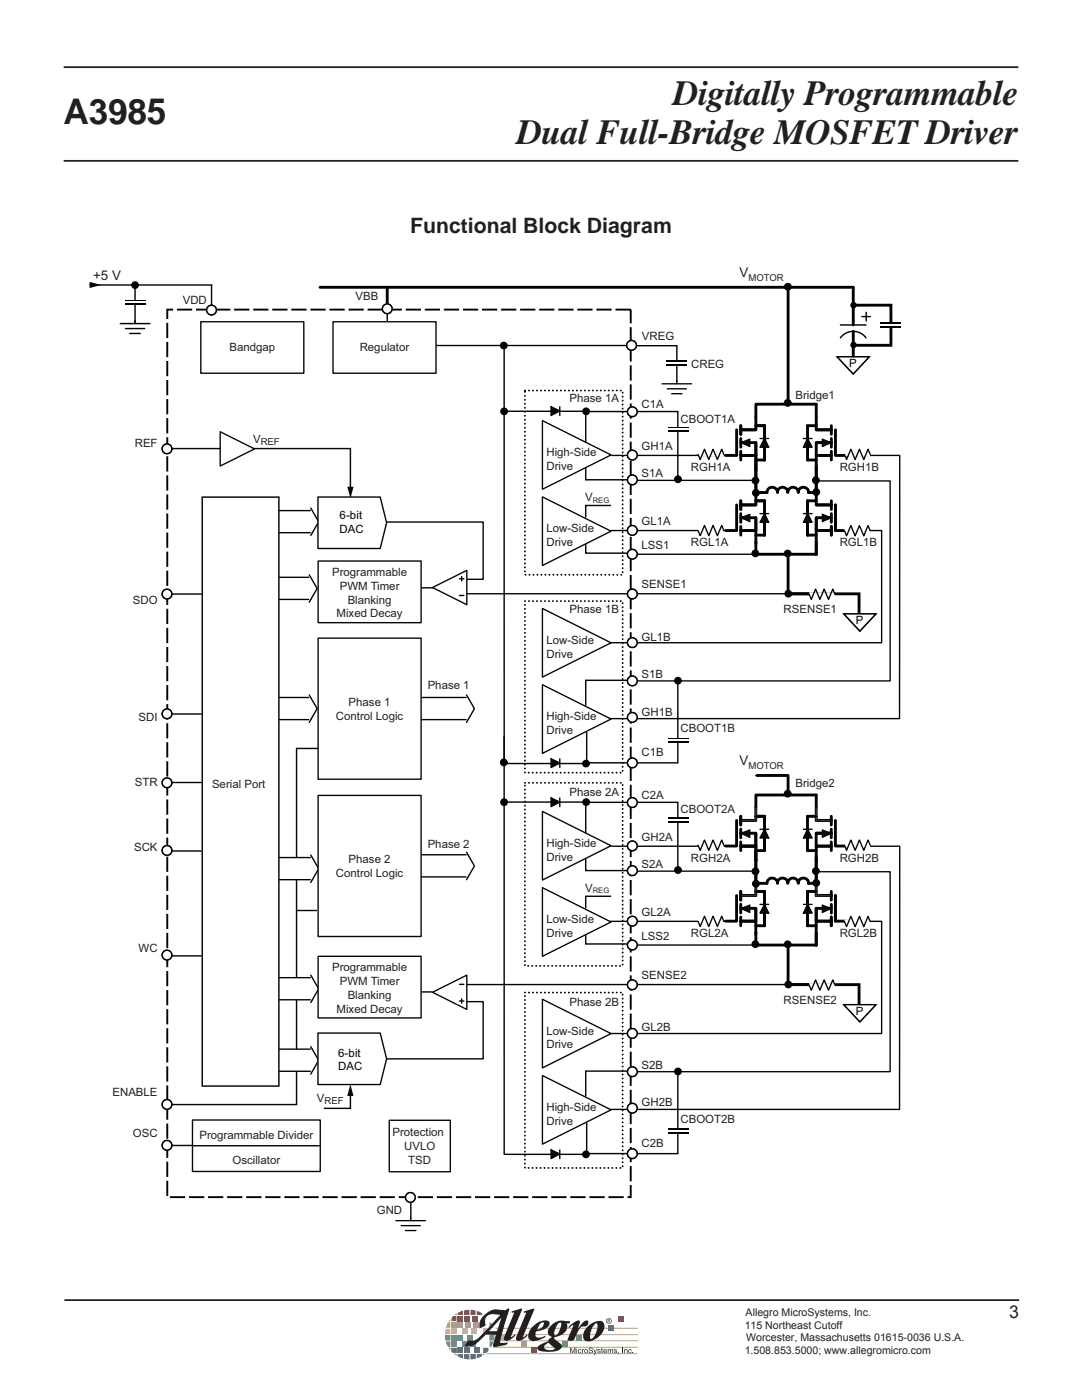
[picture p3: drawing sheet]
<svg xmlns="http://www.w3.org/2000/svg" width="216mm" height="279mm" viewBox="0 0 216 279" stroke-linecap="round" stroke-linejoin="round" font-family="sans-serif">
<defs><g id="words">
<g font-size="7.1" fill="#231f20">
<text x="134.3" y="21">Digitally Programmable</text>
<text x="12.7" y="24.8">A3985</text>
<text x="103.1" y="28.8">Dual Full-Bridge MOSFET Driver</text>
</g>
<text font-size="4.2" fill="#231f20" x="81.8" y="46.6">Functional Block Diagram</text>
<text font-size="3.5" fill="#231f20" x="201.4" y="263.1">3</text>
<g font-size="2.7" fill="#231f20">
<text x="18.6" y="55.8">+5 V</text>
<text x="147.6" y="55.3">V</text>
<text x="147.6" y="152.7">V</text>
</g>
<g font-size="2.3" fill="#231f20">
<text x="71" y="60">VBB</text>
<text x="36.5" y="60.7">VDD</text>
<text x="45.8" y="70.1">Bandgap</text>
<text x="71.8" y="70.1">Regulator</text>
<text x="128.1" y="67.8">VREG</text>
<text x="137.9" y="73.4">CREG</text>
<text x="113.6" y="80.3">Phase 1A</text>
<text x="128" y="81.5">C1A</text>
<text x="158.7" y="79.7">Bridge1</text>
<text x="26.9" y="89.1">REF</text>
<text x="50.5" y="88.4">V</text>
<text x="128" y="89.8">GH1A</text>
<text x="135.8" y="84.3">CBOOT1A</text>
<text x="109" y="91">High-Side</text>
<text x="109" y="93.7">Drive</text>
<text x="128" y="95.3">S1A</text>
<text x="137.9" y="94">RGH1A</text>
<text x="167.6" y="94">RGH1B</text>
<text x="116.8" y="99.9">V</text>
<text x="109" y="106.2">Low-Side</text>
<text x="128" y="104.9">GL1A</text>
<text x="109" y="109">Drive</text>
<text x="128" y="109.6">LSS1</text>
<text x="137.9" y="109.1">RGL1A</text>
<text x="167.6" y="109.1">RGL1B</text>
<text x="66.3" y="115">Programmable</text>
<text x="67.8" y="117.7">PWM Timer</text>
<text x="128" y="117.4">SENSE1</text>
<text x="26.5" y="120.6">SDO</text>
<text x="67.2" y="123.2">Mixed Decay</text>
<text x="69.4" y="120.5">Blanking</text>
<text x="113.6" y="122.3">Phase 1B</text>
<text x="156.4" y="122.3">RSENSE1</text>
<text x="109" y="128.5">Low-Side</text>
<text x="109" y="131.2">Drive</text>
<text x="128" y="127.9">GL1B</text>
<text x="85.3" y="137.5">Phase 1</text>
<text x="128" y="135.3">S1B</text>
<text x="27.6" y="143.8">SDI</text>
<text x="67" y="143.6">Control Logic</text>
<text x="69.6" y="140.9">Phase 1</text>
<text x="109" y="143.7">High-Side</text>
<text x="128" y="142.8">GH1B</text>
<text x="109" y="146.5">Drive</text>
<text x="135.8" y="146.1">CBOOT1B</text>
<text x="128" y="150.9">C1B</text>
<text x="26.9" y="156.9">STR</text>
<text x="42.3" y="157.4">Serial Port</text>
<text x="113.6" y="158.9">Phase 2A</text>
<text x="128" y="159.5">C2A</text>
<text x="158.7" y="157.1">Bridge2</text>
<text x="128" y="167.8">GH2A</text>
<text x="135.8" y="162.3">CBOOT2A</text>
<text x="26.8" y="169.8">SCK</text>
<text x="69.6" y="172.3">Phase 2</text>
<text x="85.3" y="169.2">Phase 2</text>
<text x="109" y="169">High-Side</text>
<text x="109" y="171.7">Drive</text>
<text x="128" y="173.3">S2A</text>
<text x="137.9" y="172">RGH2A</text>
<text x="167.6" y="172">RGH2B</text>
<text x="67" y="175">Control Logic</text>
<text x="116.8" y="177.9">V</text>
<text x="109" y="184.2">Low-Side</text>
<text x="128" y="182.9">GL2A</text>
<text x="27.6" y="190">WC</text>
<text x="109" y="187">Drive</text>
<text x="128" y="187.6">LSS2</text>
<text x="137.9" y="187">RGL2A</text>
<text x="167.6" y="187">RGL2B</text>
<text x="66.3" y="193.9">Programmable</text>
<text x="67.8" y="196.6">PWM Timer</text>
<text x="128" y="195.4">SENSE2</text>
<text x="67.2" y="202.1">Mixed Decay</text>
<text x="69.4" y="199.3">Blanking</text>
<text x="113.6" y="200.7">Phase 2B</text>
<text x="156.4" y="200.3">RSENSE2</text>
<text x="109" y="206.5">Low-Side</text>
<text x="109" y="209.2">Drive</text>
<text x="128" y="205.8">GL2B</text>
<text x="128" y="213.3">S2B</text>
<text x="22.4" y="218.8">ENABLE</text>
<text x="63.2" y="220">V</text>
<text x="109" y="221.7">High-Side</text>
<text x="128" y="220.8">GH2B</text>
<text x="26.5" y="226.9">OSC</text>
<text x="39.8" y="227.4">Programmable Divider</text>
<text x="78.3" y="226.8">Protection</text>
<text x="109" y="224.4">Drive</text>
<text x="135.8" y="224.1">CBOOT2B</text>
<text x="46.4" y="232.2">Oscillator</text>
<text x="80.7" y="229.5">UVLO</text>
<text x="81.5" y="232.3">TSD</text>
<text x="128" y="228.9">C2B</text>
<text x="75.2" y="242.3">GND</text>
</g>
<g font-size="2.3" fill="#010202">
<text x="169.5" y="73.3">P</text>
<text x="67.8" y="103.6">6-bit</text>
<text x="67.8" y="106.4">DAC</text>
<text x="170.8" y="124.6">P</text>
<text x="170.8" y="202.6">P</text>
<text x="67.5" y="210.9">6-bit</text>
<text x="67.5" y="213.6">DAC</text>
</g>
<g font-size="2.1" fill="#231f20">
<text x="148.8" y="262.6">Allegro MicroSystems, Inc.</text>
<text x="148.6" y="265.2">115 Northeast Cutoff</text>
<text x="148.9" y="267.7">Worcester, Massachusetts 01615-0036 U.S.A.</text>
<text x="148.6" y="270.3">1.508.853.5000; www.allegromicro.com</text>
</g>
<g font-size="1.9" fill="#231f20">
<text x="149.4" y="56">MOTOR</text>
<text x="52" y="88.8">REF</text>
<text x="149.4" y="153.5">MOTOR</text>
<text x="64.8" y="220.4">REF</text>
</g>
<g font-size="1.5" fill="#231f20">
<text x="118.3" y="100.3">REG</text>
<text x="118.3" y="178.3">REG</text>
</g>
</g></defs>
<path d="M12.7 13.4h190.5M12.7 32.1h190.5M12.9 259.5h190.5" fill="none" stroke="#231f20" stroke-width=".35"/>
<path d="M97.1 270.1h30M98.4 268.9h28.9M98.9 267.6h28.4" fill="none" stroke="#f99d33" stroke-width=".2"/>
<path d="M96.4 270.3h.3l-.3 .2z" fill="#593b97"/>
<path d="M89.9 263.2v.5h-.4z" fill="#f15a30"/>
<path d="M89.4 263.9h.5v1.1h-1z" fill="#f99d33"/>
<path d="M88.9 265.2h1v1h-1.1z" fill="#fff200"/>
<path d="M88.8 266.4h1.1v1.1h-1z" fill="#36b557"/>
<path d="M88.9 267.7h1v1.1a.75 .75 0 0 1-.9-.8z" fill="#00a6be"/>
<path d="M89.5 269h.4v.4z" fill="#0077c0"/>
<path d="M90.7 262.4l.4-.3v.3z" fill="#ed1556"/>
<path d="M90.1 263l.3-.4h.7v1.1h-1z" fill="#f15a30"/>
<path d="M90.1 263.9h1v1.1h-1z" fill="#f99d33"/>
<path d="M90.1 265.2h1v1h-1z" fill="#fff200"/>
<path d="M90.1 266.4h1v1.1h-1z" fill="#36b557"/>
<path d="M90.1 267.7h1v1.1h-1z" fill="#00a6be"/>
<path d="M90.1 269h1v1h-.7l-.3-.3z" fill="#0077c0"/>
<path d="M90.6 270.3h.5v.3z" fill="#593b97"/>
<path d="M91.3 262l1.1-.4v.8h-1.1z" fill="#ed1556"/>
<path d="M91.3 262.6h1.1v1.1h-1.1z" fill="#f15a30"/>
<path d="M91.3 263.9h1.1v1.1h-1.1z" fill="#f99d33"/>
<path d="M92.2 265.2h1.1v1h-1.1z" fill="#fff200"/>
<path d="M91.3 266.4h1.1v1.1h-1.1z" fill="#36b557"/>
<path d="M92.2 267.7h1.1v1.1h-1.1z" fill="#00a6be"/>
<path d="M91.3 269h1.1v1h-1.1z" fill="#0077c0"/>
<path d="M91.3 270.3h1.1v.8l-1.1-.4z" fill="#593b97"/>
<path d="M92.6 261.5l1.1-.1v1h-1.1z" fill="#ed1556"/>
<path d="M92.6 262.6h1.1v1.1h-1.1z" fill="#f15a30"/>
<path d="M92.9 263.9h1.1v1.1h-1.1z" fill="#f99d33"/>
<path d="M94.1 265.2h1.1v1h-1.1z" fill="#fff200"/>
<path d="M93.3 266.4h1.1v1.1h-1.1z" fill="#36b557"/>
<path d="M93.9 267.7h1.1v1.1h-1.1z" fill="#00a6be"/>
<path d="M92.6 269h1.1v1h-1.1z" fill="#0077c0"/>
<path d="M92.6 270.3h1.1v1l-1.1-.1z" fill="#593b97"/>
<path d="M93.9 261.4l1 .1v.9h-1z" fill="#ed1556"/>
<path d="M94.3 262.6h1v1.1h-1z" fill="#f15a30"/>
<path d="M96.5 265.2h1.1v1h-1.1z" fill="#fff200"/>
<path d="M94.7 269h1v1h-1z" fill="#0077c0"/>
<g fill="#593b97">
<path d="M93.9 270.3h1v.8l-1 .2z"/>
<path d="M95.1 270.3h1.1v.3l-1.1 .5z"/>
</g>
<path d="M94.5 263.9h1.1v1.1h-1.1z" fill="#f99d33"/>
<path d="M96.4 269h1.1a1.02 1.02 0 0 1-.5 1h-.6z" fill="#0077c0"/>
<path d="M97.7 263.9h.3l.5 1.1h-.8z" fill="#f99d33"/>
<path d="M97.7 266.4h1l-.2 1.1h-.8z" fill="#36b557"/>
<path d="M97.7 267.7h.8l-.1 .3a.76 .76 0 0 1-.7 .8z" fill="#00a6be"/>
<path d="M95.1 261.6l1.1 .5v.3h-1.1z" fill="#ed1556"/>
<path d="M99.8 266.4h1.1v1.1h-1.1z" fill="#fff200"/>
<path d="M106.1 269h1.1v1h-1.1z" fill="#ed1556"/>
<path d="M112.3 267.7h1v1.1h-1z" fill="#36b557"/>
<path d="M115 266.4h1.1v1.1h-1.1z" fill="#00a6be"/>
<path d="M123.3 262.7h1.1v1h-1.1z" fill="#f15a30"/>
<path d="M104 267.7h1.1v1.1h-1.1z" fill="#f99d33"/>
<g fill="#231f20">
<path d="M113.8 269h.2l.3 .9 .3-.9h.2v1.1h-.1v-1l-.3 1h-.2l-.3-1v1h-.1z"/>
<path d="M115.5 269.3h.4l.1 .2-.2-.1a.27 .27 0 0 0-.4 .2 .27 .27 0 0 0 .4 .3l.2-.1-.1 .1a.34 .34 0 0 1-.6 0z"/>
<path d="M116.1 269.3l.2 .1 .2-.2-.2 .4v.5h-.2z"/>
<path d="M117.6 269h.5l.2 .3-.4-.2-.3 .2 .7 .3a.42 .42 0 0 1-.4 .5 .42 .42 0 0 1-.5-.4l.5 .3 .3-.2-.6-.3-.1-.2z"/>
<path d="M118.4 269.3h.2l.2 .6 .2-.6h.1l-.4 1.1h-.2l.2-.3z"/>
<path d="M119.3 269.3l.2-.1 .3 .2-.4 .1 .4 .2-.1 .3-.5-.1v-.1l.3 .2 .2-.2-.4-.2z"/>
<path d="M120 269l.3 .3-.1 .1 .1 .7-.2-.1-.1-.6h-.1z"/>
<path d="M121.3 269.3l.1 .1 .8-.1 .1 .8h-.1v-.6l-.1-.1-.2 .2v.5h-.2l-.1-.7-.2 .2v.5h-.1z"/>
<path d="M122.6 269.3l.2-.1 .3 .2-.5 .1 .5 .2-.1 .3-.5-.1v-.1l.3 .2 .2-.2-.4-.2z"/>
<path d="M123.3 269.9h.2l-.2 .4z"/>
<path d="M124.2 269h.1v1.1h-.1z"/>
<path d="M124.6 269.3h.6v.8h-.1l-.1-.7h-.1l-.2 .2v.5h-.1z"/>
<path d="M125.5 269.3h.4l.1 .2-.1-.1a.27 .27 0 0 0-.4 .2 .27 .27 0 0 0 .3 .3l.2-.1v.1a.34 .34 0 0 1-.6 0z"/>
<path d="M126.2 269.9h.2v.2h-.2z"/>
<path d="M115 269.3v.8h.2v-.8zM115 269v.1h.2v-.1z"/>
<path d="M116.6 269.7a.4 .4 0 0 0 .8 0 .4 .4 0 0 0-.8 0zM116.7 269.7a.3 .3 0 0 1 .6 0 .3 .3 0 0 1-.6 0z"/>
<path d="M120.6 269.3a.42 .42 0 0 0-.2 .6 .42 .42 0 0 0 .6 .1l.1-.2-.3 .2-.3-.3h.6v-.2l-.1-.2zM120.6 269.4h.3l.1 .2h-.5z"/>
</g>
<path d="M98.9 265.1h28.4M99.1 266.3l28.2 .1" fill="none" stroke="#f99d33" stroke-width=".2"/>
<g fill="#231f20">
<path d="M102.1 261.7l1.8-.5 .3 .1-2.3 5.5 .8-.5 .2 .2a1.94 1.94 0 0 1-2.2 1l-.1-.6 1.9-4.8v-.1h-.4z"/>
<path d="M104.5 261.7l1.9-.5 .2 .1-2.3 5.6 .8-.6 .2 .2-1 .8a.92 .92 0 0 1-1.3 .1v-.6l1.9-4.6v-.3l-.4 .1z"/>
<path d="M106.4 264.6a2.45 2.45 0 0 1 3.2-.8 1.36 1.36 0 0 1-1.3 1.6l-1.3 .3 .1-.3a1.31 1.31 0 0 0 1.4-1.5 1.17 1.17 0 0 0-1.2 1.1 1.76 1.76 0 0 0-.3 1.8 1.75 1.75 0 0 0 1.8-.2v.2a3.8 3.8 0 0 1-2.9 .7 1.37 1.37 0 0 1-.1-2z"/>
<path d="M113.4 264.9l1.1-1a.88 .88 0 0 1 1.2-.2l-.4 1.6 1-1.4 .5-.3h.5a.82 .82 0 0 1-.1 .9 .82 .82 0 0 1-1 .2 4.9 4.9 0 0 0-1.6 2.7l-.6 .2-.8-.2 1.2-2.9-.8 .5z"/>
<path d="M117.2 264.8l.7-.6 1-.4v.3a3.2 3.2 0 0 0-1.1 3.1h.2a3.1 3.1 0 0 0 1.1-3.1h-.2v-.3a1.11 1.11 0 0 1 1.3-.1 1.11 1.11 0 0 1 .4 1.3 3.5 3.5 0 0 1-3.7 2.6 1.66 1.66 0 0 1 0-2.5z"/>
<path d="M110 264.4l.7-.4 .8-.4 .1 .4-.3 .3a3.1 3.1 0 0 0-.6 2.2h.1a1.5 1.5 0 0 0 1-1.4l.2-1-.2-.1h-.2l-.1-.4 2.3 .1-.2 .4h-.5a1.89 1.89 0 0 1-1.5 2.5l-.9 .3a.41 .41 0 0 0 .3 .6l.9 .7 .2 .4a1.83 1.83 0 0 1-2.1 1.2l-1.5-.1a1.2 1.2 0 0 1-1.3-.5 2.03 2.03 0 0 1 1.8-1.4l.3-.1 .1 .3-.2 .1a.67 .67 0 0 0-.6 .8 .67 .67 0 0 0 .8 .5h.7a.46 .46 0 0 0 .6-.3l-.7-.6a.77 .77 0 0 1-.3-1.3l.5-.4a1.15 1.15 0 0 1-.9-.8 1.15 1.15 0 0 1 .4-1.2z"/>
</g>
<path d="M100.2 262.6l-.9 3.2h-2zM96.7 262.6l-.8 1-.1 1.4 1-.5a1.63 1.63 0 0 1 1.5-2.3l1.8 .1-4.6 4.9a2.14 2.14 0 0 1-2 .5l-.6 .8a2.43 2.43 0 0 0 2.5-.8l1.5-1.4h2.2l-.7 2.2 .1 .2 2.4-.4 .3-.3-1.3 .1-.2-.3 .8-3.4 1-3.1-.1-.1-.7 .4a3.9 3.9 0 0 0-3 .2z" fill-rule="evenodd" fill="#231f20"/>
<path d="M96.7 262.6l1-.8a2.58 2.58 0 0 1 2-.3l1 .1 .7-.4 .1 .1-1 3.1-.8 3.4 .2 .3 1.3-.1-.3 .3-2.4 .4-.1-.2 .7-2.2h-2.2a8.8 8.8 0 0 1-2.6 2.1l-.8 .2-.6-.1 .6-.8a2.32 2.32 0 0 0 2.3-.9l4.3-4.5a3.1 3.1 0 0 0-3 .3 2.05 2.05 0 0 0-.3 1.9l-1 .5 .1-1.4zM100.2 262.6l-.9 3.2h-2z" fill="none" stroke="#231f20" stroke-width=".2"/>
<path d="M121.4 264.6h1.1v1h-1.1z" fill="#593b97"/>
<path d="M120.9 263.6a.6 .6 0 0 0 1.2 0 .6 .6 0 0 0-1.2 0zM121 263.6a.5 .5 0 0 1 1 0 .5 .5 0 0 1-1 0zM121.3 263.3v.6l.1-.2 .4 .2-.2-.2 .1-.2v-.2zM121.4 263.4h.2v.2h-.2z" fill-rule="evenodd" fill="#231f20"/>
<path d="M33.4 61.8h92.5v177.1h-92.5z" fill="none" stroke="#010202" stroke-width=".38" stroke-dasharray="3 .8" stroke-linecap="butt"/>
<path d="M100.6 69v83.4h16.1M34.3 118.6h5.9M83.8 117.3h4M34.3 142.5h5.9M34.3 156.2h5.9M63.4 149.4h-4.2v71h-25.8M34.3 169.8h5.9M34.3 190.8h5.9M84.2 198h2.1M33.4 228.6h5.7M82 239v4.3" fill="none" stroke="#060707" stroke-width=".29"/>
<path d="M17.7 56l3.1 .9-3.1 .8z" fill="#fff"/>
<path d="M18 56.9h.3" fill="none" stroke="#060707" stroke-width=".29"/>
<path d="M17.9 56.2l2.3 .7-2.3 .6z" fill="#060707"/>
<path d="M69.1 97h1.7l-.9 3.1z" fill="#fff"/>
<path d="M33 89.5h36.9v8.1" fill="none" stroke="#060707" stroke-width=".29"/>
<path d="M69.3 97.1h1.3l-.7 2.4z" fill="#060707"/>
<path d="M69.9 215.8l.8 3.1h-1.6z" fill="#fff"/>
<path d="M69.9 218.3v2.9h-5.3" fill="none" stroke="#060707" stroke-width=".29"/>
<path d="M69.9 216.4l.6 2.3h-1.2z" fill="#060707"/>
<g fill="none" stroke="#060707" stroke-width=".29">
<path d="M17.9 56.9h24.3v4.9M26.9 56.8v7.6M77.3 57.3v8.2M126.1 69h9v7.3M100.6 82.1h16.3v6.7M116.7 82.1h18.5v13.6M116.9 93.4v2.3h10.2M116.9 108v2.4h10.2M121.9 100.9h-5v2.4M157.4 118.5h14v4M127.1 135.8h-10.2v5M135.2 135.8v16.4h-8.8"/>
<path d="M100.6 146.9v83.5h16.1M117.1 146.1v6.1h10.2M100.6 160.1h16.3v6.7M116.7 160.1h18.5v13.6M116.9 171.3v2.4h10.2M121.9 178.9h-5v2.4M116.9 186v2.4h10.2M157.4 196.5h14v4M127.1 213.8h-10.2v5M135.2 213.8v16.4h-8.8M117.1 224.1v6.1h10.2"/>
</g>
<path d="M63.9 57.3h106.4M86.9 69h39.2M76.7 104.2h19.7v11.4h-3.3M126.8 110.6h24M93.1 199.9h3.3v11.4h-19.7M126.8 188.6h24" fill="none" stroke="#020303" stroke-width=".27"/>
<path d="M170.3 60.9h7.5v8h-7.6" fill="none" stroke="#010202" stroke-width=".29"/>
<path d="M162.9 96h14.7v39.9h-51M162.9 174h14.7v39.9h-51" fill="none" stroke="#010202" stroke-width=".27"/>
<path d="M79.3 139.2h14.1z" fill="#fff"/>
<path d="M79.3 139.2h14.1" fill="none" stroke="#020303" stroke-width=".27"/>
<path d="M79.3 143.6h14.1z" fill="#fff"/>
<path d="M79.3 143.6h14.1" fill="none" stroke="#020303" stroke-width=".27"/>
<path d="M93.1 138.7l1.6 2.7-1.6 2.8z" fill="#fff"/>
<path d="M93.1 138.7l1.6 2.7-1.6 2.8" fill="none" stroke="#020303" stroke-width=".27"/>
<path d="M54.8 101.9h7.5z" fill="#fff"/>
<path d="M54.8 101.9h7.5" fill="none" stroke="#020303" stroke-width=".27"/>
<path d="M54.8 106.3h7.5z" fill="#fff"/>
<path d="M54.8 106.3h7.5" fill="none" stroke="#020303" stroke-width=".27"/>
<path d="M62 101.4l1.6 2.7-1.6 2.8z" fill="#fff"/>
<path d="M62 101.4l1.6 2.7-1.6 2.8" fill="none" stroke="#020303" stroke-width=".27"/>
<path d="M47.9 115.2h14.1z" fill="#fff"/>
<path d="M47.9 115.2h14.1" fill="none" stroke="#020303" stroke-width=".27"/>
<path d="M47.9 119.6h14.1z" fill="#fff"/>
<path d="M47.9 119.6h14.1" fill="none" stroke="#020303" stroke-width=".27"/>
<path d="M61.7 114.7l1.6 2.7-1.6 2.8z" fill="#fff"/>
<path d="M61.7 114.7l1.6 2.7-1.6 2.8" fill="none" stroke="#020303" stroke-width=".27"/>
<path d="M47.9 139.2h14.1z" fill="#fff"/>
<path d="M47.9 139.2h14.1" fill="none" stroke="#020303" stroke-width=".27"/>
<path d="M47.9 143.6h14.1z" fill="#fff"/>
<path d="M47.9 143.6h14.1" fill="none" stroke="#020303" stroke-width=".27"/>
<path d="M61.7 138.7l1.6 2.7-1.6 2.8z" fill="#fff"/>
<path d="M61.7 138.7l1.6 2.7-1.6 2.8" fill="none" stroke="#020303" stroke-width=".27"/>
<path d="M79.3 170.6h14.1z" fill="#fff"/>
<path d="M79.3 170.6h14.1" fill="none" stroke="#020303" stroke-width=".27"/>
<path d="M79.3 175h14.1z" fill="#fff"/>
<path d="M79.3 175h14.1" fill="none" stroke="#020303" stroke-width=".27"/>
<path d="M93.1 170.1l1.6 2.7-1.6 2.8z" fill="#fff"/>
<path d="M93.1 170.1l1.6 2.7-1.6 2.8" fill="none" stroke="#020303" stroke-width=".27"/>
<path d="M54.8 209.4h7.5v4.4h-7.5z" fill="#fff"/>
<path d="M62.3 209.4h-7.5v4.4h7.5" fill="none" stroke="#020303" stroke-width=".27"/>
<path d="M62 208.9l1.6 2.7-1.6 2.8z" fill="#fff"/>
<path d="M62 208.9l1.6 2.7-1.6 2.8" fill="none" stroke="#020303" stroke-width=".27"/>
<path d="M54.8 195.1h7.5v4.4h-7.5z" fill="#fff"/>
<path d="M62.3 195.1h-7.5v4.4h7.5" fill="none" stroke="#020303" stroke-width=".27"/>
<path d="M62 194.6l1.6 2.7-1.6 2.8z" fill="#fff"/>
<path d="M62 194.6l1.6 2.7-1.6 2.8" fill="none" stroke="#020303" stroke-width=".27"/>
<path d="M54.8 171.1h7.5v4.5h-7.5z" fill="#fff"/>
<path d="M62.3 171.1h-7.5v4.5h7.5" fill="none" stroke="#020303" stroke-width=".27"/>
<path d="M62 170.6l1.6 2.8-1.6 2.7z" fill="#fff"/>
<path d="M122.1 90.9h22.7M150.8 91.8h1.8M162.9 80.7h-12.1v2.5M62 170.6l1.6 2.8-1.6 2.7" fill="none" stroke="#020303" stroke-width=".27"/>
<path d="M59.2 181.7h4" fill="none" stroke="#060707" stroke-width=".29"/>
<g fill="none" stroke="#010202" stroke-width=".57">
<path d="M63.9 57.3h106.4M77.3 57.3v4.4M157.3 57.4v23M170.3 57.4v7.5M170.3 60.9h7.5v8h-7.6M170.3 66.1v5.1M150.8 83.2v-2.5h12.1v2.5M150.8 93.5v4.7M151.1 98.3h1.9a1.05 1.05 0 0 1 1.1-1.1 1.05 1.05 0 0 1 1 1.1 1.02 1.02 0 0 1 1.1-1.1 1.02 1.02 0 0 1 1 1.1 1.05 1.05 0 0 1 1-1.1 1.05 1.05 0 0 1 1.1 1.1 1.02 1.02 0 0 1 1-1.1 1.02 1.02 0 0 1 1 1.1h1.5M162.9 93.5v4.7M150.8 108.1v2.5h12.1M157.3 110.5v8h4.1"/>
<path d="M157.4 118.5h14v4M162.9 108.1v2.6M151.1 154.8h6.2v3.6M150.8 161.2v-2.5h12.1v2.5M150.8 171.5v4.7M151.1 176.3h1.9a1.05 1.05 0 0 1 1.1-1.1 1.05 1.05 0 0 1 1 1.1 1.02 1.02 0 0 1 1.1-1.1 1.02 1.02 0 0 1 1 1.1 1.05 1.05 0 0 1 1-1.1 1.05 1.05 0 0 1 1.1 1.1 1.02 1.02 0 0 1 1-1.1 1.02 1.02 0 0 1 1 1.1h1.5M162.9 171.5v4.7M150.8 186.1v2.5h12.1M157.3 188.5v8h4.1M157.4 196.5h14v4M162.9 186.1v2.6"/>
</g>
<g fill="none" stroke="#020303" stroke-width=".57">
<path d="M147 85.8v5.1h-2.2M147.8 88.3h3v2.6M147.8 85v1.7M147.8 87.5v1.7M147.8 90.1v1.7M147.8 99.9v1.8M150.8 83.2v2.6h-3h3M150.8 92.1v8.7h-3h3M150.8 90.9h-3h3v2.9M150.8 88.3v2.6M150.8 85h1.8v6.8h-1.8M150.8 99.9h1.8v6.9h-1.8"/>
<path d="M162.9 83.2v2.6h3h-3M162.9 88.3h3h-3v2.6h3h-3v2.9M162.9 92.9v7.9h3h-3M162.9 85h-1.8v6.8h1.8M162.9 99.9h-1.8v6.9h1.8M165.9 85v1.7M165.9 87.5v1.7M165.9 90.1v1.7M165.9 99.9v1.8M166.7 85.8v5.1h2.2M147 100.8v5.1h-2.2M147.8 103.3h3v2.6"/>
<path d="M147.8 102.5v1.7M147.8 105.1v1.7M150.8 105.9h-3h3v2.6M150.8 103.3v2.6M162.9 105.9h3h-3v4.8M162.9 103.3v2.6M165.9 102.5v1.7M165.9 105.1v1.7M165.9 103.3h-3v2.6M166.7 105.9v-5.1v5.1h2.2M147 163.7v5.1h-2.2M147 178.7v5.1h-2.2"/>
<path d="M147.8 166.3h3v2.5M147.8 162.9v1.7M147.8 165.5v1.7M147.8 168v1.8M147.8 177.9v1.7M150.8 161.2v2.5h-3h3M150.8 170v8.7h-3h3M150.8 168.8l-3 .1h3v2.9M150.8 166.3v2.5M150.8 162.9h1.7v6.9h-1.7M150.8 177.9h1.7v6.8h-1.7M162.9 161.2v2.5h3h-3"/>
<path d="M162.9 166.3h3h-3v2.5h3l-3 .1v2.9M162.9 170.9v7.8h3h-3M162.9 162.9h-1.8v6.9h1.8M162.9 177.9h-1.8v6.8h1.8M165.9 162.9v1.7M165.9 165.5v1.7M165.9 168v1.8M165.9 177.9v1.7M166.7 163.7v5.1h2.2M147.8 181.3h3v2.5M147.8 180.5v1.7M147.8 183v1.7"/>
<path d="M150.8 183.8h-3h3v2.7M150.8 181.3v2.5M162.9 183.8h3h-3v4.8M162.9 181.3v2.5M165.9 183v1.7M165.9 181.3h-3v2.5M165.9 180.5v1.7M166.7 183.8v-5.1v5.1h2.2"/>
</g>
<path d="M152.6 87.5l.8 1.7h-1.8z" fill="#0b0c0c"/>
<path d="M147.8 87.5v1.7M147.8 90.1v1.7M151.6 87.5h1.8M152.6 87.5l.8 1.7h-1.8z" fill="none" stroke="#020303" stroke-width=".27"/>
<path d="M147.8 88.3l1.8-.7v1.6z" fill="#0b0c0c"/>
<path d="M147.8 88.3l1.8-.7v1.6z" fill="none" stroke="#020303" stroke-width=".2"/>
<path d="M121.8 105.9h23M150.8 106.8h1.8" fill="none" stroke="#020303" stroke-width=".27"/>
<path d="M152.6 102.5l.8 1.7h-1.8z" fill="#0b0c0c"/>
<path d="M147.8 102.5v1.7M147.8 105.1v1.7M151.6 102.5h1.8M152.6 102.5l.8 1.7h-1.8z" fill="none" stroke="#020303" stroke-width=".27"/>
<path d="M147.8 103.3l1.8-.7v1.5z" fill="#0b0c0c"/>
<path d="M147.8 103.3l1.8-.7v1.5z" fill="none" stroke="#020303" stroke-width=".2"/>
<path d="M161.1 91.8h1.8M161.1 85h1.8M162.9 80.7v2.5M165.9 90.9h-3v2.9M168.9 90.9h10.6v52.5h-58.3" fill="none" stroke="#020303" stroke-width=".27"/>
<path d="M161.1 87.5l.9 1.7h-1.7z" fill="#0b0c0c"/>
<path d="M160.3 87.5h1.7M161.1 85v6.8M161.1 87.5l.9 1.7h-1.7zM165.9 85v1.7M165.9 87.5v1.7M165.9 90.1v1.7" fill="none" stroke="#020303" stroke-width=".27"/>
<path d="M164.1 87.6l1.8 .7-1.8 .9z" fill="#0b0c0c"/>
<path d="M164.1 87.6l1.8 .7-1.8 .9z" fill="none" stroke="#020303" stroke-width=".2"/>
<path d="M161.1 99.9h1.8M161.1 106.8h1.8M168.9 105.9h7v22.4h-54.1" fill="none" stroke="#020303" stroke-width=".27"/>
<path d="M161.1 102.5l.9 1.7h-1.7z" fill="#0b0c0c"/>
<path d="M144.8 90.9h2.2M165.9 99.9v1.8M166.7 90.9h2.2M144.8 105.9h2.2M160.3 102.5h1.7M161.1 102.5l.9 1.7h-1.7zM165.9 102.5v1.7" fill="none" stroke="#020303" stroke-width=".27"/>
<path d="M164.1 102.6l1.8 .7-1.8 .8z" fill="#0b0c0c"/>
<path d="M164.1 102.6l1.8 .7-1.8 .8z" fill="none" stroke="#020303" stroke-width=".2"/>
<path d="M111.7 81.2v1.7" fill="none" stroke="#020303" stroke-width=".27"/>
<path d="M110 81.2l1.7 .8-1.7 .9z" fill="#060707"/>
<path d="M110 81.2l1.7 .8-1.7 .9zM111.7 151.4v1.8" fill="none" stroke="#020303" stroke-width=".27"/>
<path d="M110 151.4l1.7 .9-1.7 .9z" fill="#060707"/>
<path d="M110 151.4l1.7 .9-1.7 .9zM111.7 159.2v1.8" fill="none" stroke="#020303" stroke-width=".27"/>
<path d="M110 159.2l1.7 .9-1.7 .9z" fill="#060707"/>
<path d="M110 159.2l1.7 .9-1.7 .9zM111.7 229.5v1.7" fill="none" stroke="#020303" stroke-width=".27"/>
<path d="M110 229.5l1.7 .8-1.7 .9z" fill="#060707"/>
<path d="M110 229.5l1.7 .8-1.7 .9z" fill="none" stroke="#020303" stroke-width=".27"/>
<path d="M108.2 83.9l13.7 6.9-13.7 6.8z" fill="#fff"/>
<path d="M108.2 83.9l13.7 6.9-13.7 6.8z" fill="none" stroke="#060707" stroke-width=".27"/>
<path d="M108.2 99.2l13.7 6.8-13.7 6.9z" fill="#fff"/>
<path d="M108.2 99.2l13.7 6.8-13.7 6.9z" fill="none" stroke="#060707" stroke-width=".27"/>
<path d="M108.2 121.4l13.7 6.9-13.7 6.8z" fill="#fff"/>
<path d="M108.2 121.4l13.7 6.9-13.7 6.8z" fill="none" stroke="#060707" stroke-width=".27"/>
<path d="M108.2 136.7l13.7 6.8-13.7 6.9z" fill="#fff"/>
<path d="M108.2 136.7l13.7 6.8-13.7 6.9z" fill="none" stroke="#060707" stroke-width=".27"/>
<path d="M63.5 112h20.5v12.3h-20.5z" fill="#fff"/>
<path d="M63.5 112h20.5v12.3h-20.5z" fill="none" stroke="#060707" stroke-width=".27"/>
<path d="M63.5 190.8h20.5v12.4h-20.5z" fill="#fff"/>
<path d="M63.5 190.8h20.5v12.4h-20.5z" fill="none" stroke="#060707" stroke-width=".27"/>
<path d="M77.7 223.6h12.2v10.3h-12.2z" fill="#fff"/>
<path d="M77.7 223.6h12.2v10.3h-12.2z" fill="none" stroke="#060707" stroke-width=".27"/>
<path d="M63.5 127.4h20.5v28.1h-20.5z" fill="#fff"/>
<path d="M63.5 127.4h20.5v28.1h-20.5z" fill="none" stroke="#060707" stroke-width=".27"/>
<path d="M63.5 158.7h20.5v28.2h-20.5z" fill="#fff"/>
<path d="M63.5 158.7h20.5v28.2h-20.5z" fill="none" stroke="#060707" stroke-width=".27"/>
<path d="M86.3 198l6.8-3.4v6.9z" fill="#fff"/>
<path d="M86.3 198l6.8-3.4v6.9z" fill="none" stroke="#060707" stroke-width=".27"/>
<path d="M91.7 199.8h.9z" fill="#fff"/>
<path d="M91.7 199.8h.9" fill="none" stroke="#010202" stroke-width=".29"/>
<path d="M91.7 196.4h.9z" fill="#fff"/>
<path d="M91.7 196.4h.9" fill="none" stroke="#010202" stroke-width=".29"/>
<path d="M92.1 199.3v.9z" fill="#fff"/>
<path d="M92.1 199.3v.9" fill="none" stroke="#010202" stroke-width=".29"/>
<path d="M43.9 86.2l6.9 3.4-6.9 3.4z" fill="#fff"/>
<path d="M43.9 86.2l6.9 3.4-6.9 3.4z" fill="none" stroke="#060707" stroke-width=".27"/>
<path d="M86.3 117.3l6.8-3.5v6.9z" fill="#fff"/>
<path d="M86.3 117.3l6.8-3.5v6.9z" fill="none" stroke="#060707" stroke-width=".27"/>
<path d="M91.7 115.5h.9z" fill="#fff"/>
<path d="M91.7 115.5h.9" fill="none" stroke="#010202" stroke-width=".29"/>
<path d="M91.7 118.8h.9z" fill="#fff"/>
<path d="M91.7 118.8h.9" fill="none" stroke="#010202" stroke-width=".29"/>
<path d="M92.1 115.1v.8z" fill="#fff"/>
<path d="M92.1 115.1v.8" fill="none" stroke="#010202" stroke-width=".29"/>
<circle cx="157.3" cy="118.5" r=".64" fill="#010202"/>
<g fill="none" stroke="#010202" stroke-width=".27">
<path d="M79 243.6h5.9M80 244.6h3.9M80.9 245.6h2.1M81.9 243.1v.5"/>
<circle cx="157.3" cy="118.5" r=".64"/>
</g>
<path d="M151.1 98.3h1.9a1.05 1.05 0 0 1 1.1-1.1 1.05 1.05 0 0 1 1 1.1 1.02 1.02 0 0 1 1.1-1.1 1.02 1.02 0 0 1 1 1.1 1.05 1.05 0 0 1 1-1.1 1.05 1.05 0 0 1 1.1 1.1 1.02 1.02 0 0 1 1-1.1 1.02 1.02 0 0 1 1 1.1h1.5" fill="none" stroke="#020303" stroke-width=".29"/>
<path d="M133.1 72h4M133.1 72.8h4" fill="none" stroke="#010202" stroke-width=".38"/>
<path d="M133.1 72.2h4v.4h-4z" fill="#fff"/>
<path d="M133.3 85.3h4M133.3 86.1h4" fill="none" stroke="#010202" stroke-width=".38"/>
<path d="M133.3 85.5h4v.4h-4z" fill="#fff"/>
<path d="M133.3 148.1h4M133.3 147.4h4" fill="none" stroke="#010202" stroke-width=".38"/>
<path d="M133.3 147.6h4v.4h-4z" fill="#fff"/>
<path d="M132.1 76.6h5.9M133.1 77.6h3.9M134 78.6h2.1M135.1 76v.6" fill="none" stroke="#010202" stroke-width=".27"/>
<path d="M24.9 60h4.1M24.9 60.7h4.1" fill="none" stroke="#010202" stroke-width=".38"/>
<path d="M24.9 60.2h4.1v.3h-4.1z" fill="#fff"/>
<path d="M24 64.6h5.9M25 65.6h3.9M25.9 66.6h2.1M26.9 64v.6" fill="none" stroke="#010202" stroke-width=".29"/>
<path d="M139.3 90.7h5.1M168.5 90.7h5.1M139.3 105.9h5.1M161.5 118.6h5.1M168.5 105.9h5.1" fill="none" stroke="#fff" stroke-width=".76" stroke-linecap="butt"/>
<path d="M167 71.2h6.5l-3.3 3.4zM139.3 90.7l.4 1 .9-2 .8 2 .9-2 .8 2 .9-2 .4 1M168.5 90.7l.4 1 .9-2 .8 2 .9-2 .9 2 .8-2 .4 1M139.3 105.9l.4 1 .9-2 .8 2 .9-2 .8 2 .9-2 .4 1M161.5 118.6l.4 1 .8-2 .9 2 .8-2 .9 2 .9-2 .4 1M168.5 105.9l.4 1 .9-2 .8 2 .9-2 .9 2 .8-2 .4 1" fill="none" stroke="#010202" stroke-width=".27"/>
<path d="M104.7 77.9h19.5v36.8h-19.5zM104.7 120h19.5v34.2h-19.5zM104.7 156.2h19.5v36.6h-19.5zM104.7 198.1h19.5v35h-19.5z" fill="none" stroke="#020303" stroke-width=".38" stroke-dasharray="0 .8"/>
<path d="M167 71.2h6.5l-3.3 3.4z" fill="#fff"/>
<path d="M167 71.2h6.5l-3.3 3.4z" fill="none" stroke="#010202" stroke-width=".29"/>
<path d="M168.4 122.5h6.4l-3.2 3.4z" fill="none" stroke="#010202" stroke-width=".27"/>
<path d="M168.4 122.5h6.4l-3.2 3.4z" fill="#fff"/>
<path d="M168.4 122.5h6.4l-3.2 3.4z" fill="none" stroke="#010202" stroke-width=".29"/>
<path d="M175.7 64.5h4M175.7 65.3h4" fill="none" stroke="#010202" stroke-width=".38"/>
<path d="M175.7 64.7h4v.4h-4z" fill="#fff"/>
<path d="M170.3 57.4v7.5M167.7 64.9h5.1M167.7 67.4a3.2 3.2 0 0 1 5.1 0M170.3 66.1v5.1M172 63.2h1.7M172.8 62.3v1.8" fill="none" stroke="#010202" stroke-width=".29"/>
<path d="M125.3 95.9h25.6" fill="none" stroke="#010202" stroke-width=".27"/>
<path d="M157.3 57.4v23M150.8 108.1v2.5h12.1M157.3 110.5v8h-64.1M162.9 158.7h-12.1v2.5M147 163.8v5.1h-24.9M150.8 169.8h1.8M150.8 162.9h1.8" fill="none" stroke="#020303" stroke-width=".27"/>
<path d="M150.8 161.2v2.6h-3" fill="none" stroke="#333" stroke-width=".27"/>
<path d="M152.6 165.5l.8 1.7h-1.8z" fill="#0b0c0c"/>
<path d="M147.8 166.3h3v2.6M147.8 162.9v1.8M147.8 165.5v1.7M147.8 168.1v1.7M151.6 165.5h1.8M152.6 162.9v6.9M152.6 165.5l.8 1.7h-1.8z" fill="none" stroke="#020303" stroke-width=".27"/>
<path d="M147.8 166.3l1.8-.7v1.5z" fill="#0b0c0c"/>
<path d="M147.8 166.3l1.8-.7v1.5z" fill="none" stroke="#020303" stroke-width=".2"/>
<path d="M147 178.8v5.1h-25.2M150.8 170.1v6.1M150.8 177.9h1.8M147.8 183.9h3v2.6M150.8 184.8h1.8" fill="none" stroke="#020303" stroke-width=".27"/>
<path d="M150.8 176.2v2.6h-3" fill="none" stroke="#333" stroke-width=".27"/>
<path d="M152.6 180.5l.8 1.7h-1.8z" fill="#0b0c0c"/>
<path d="M147.8 177.9v1.8M152.6 177.9v6.9M147.8 181.3h3v2.6M147.8 180.5v1.7M147.8 183.1v1.7M151.6 180.5h1.8M152.6 180.5l.8 1.7h-1.8z" fill="none" stroke="#020303" stroke-width=".27"/>
<path d="M147.8 181.3l1.8-.7v1.5z" fill="#0b0c0c"/>
<path d="M147.8 181.3l1.8-.7v1.5z" fill="none" stroke="#020303" stroke-width=".2"/>
<path d="M162.9 158.7v2.5M161.1 169.8h1.8M161.1 162.9h1.8M165.9 168.9h-3v2.9M166.7 163.8v5.1h12.8v52.5h-58.3" fill="none" stroke="#020303" stroke-width=".27"/>
<path d="M162.9 161.2v2.6h3" fill="none" stroke="#333" stroke-width=".27"/>
<path d="M161.1 165.5l.9 1.7h-1.7z" fill="#0b0c0c"/>
<path d="M160.3 165.5h1.7M161.1 162.9v6.9M161.1 165.5l.9 1.7h-1.7zM165.9 162.9v1.8M165.9 165.5v1.7M165.9 168.1v1.7M165.9 166.3h-3v2.6" fill="none" stroke="#020303" stroke-width=".27"/>
<path d="M164.1 165.6l1.8 .7-1.8 .8z" fill="#0b0c0c"/>
<path d="M164.1 165.6l1.8 .7-1.8 .8z" fill="none" stroke="#020303" stroke-width=".2"/>
<path d="M161.1 177.9h1.8M162.9 170.9v5.3M166.7 178.8v5.1h9.2v22.4h-54.1M161.1 184.8h1.8M165.9 183.9h-3v4.8" fill="none" stroke="#020303" stroke-width=".27"/>
<path d="M162.9 176.2v2.6h3" fill="none" stroke="#333" stroke-width=".27"/>
<path d="M161.1 180.5l.9 1.7h-1.7z" fill="#0b0c0c"/>
<path d="M161.1 177.9v6.9M165.9 177.9v1.8M160.3 180.5h1.7M161.1 180.5l.9 1.7h-1.7zM165.9 180.5v1.7M165.9 183.1v1.7M165.9 181.3h-3v2.6" fill="none" stroke="#020303" stroke-width=".27"/>
<path d="M164.1 180.6l1.8 .7-1.8 .8z" fill="#0b0c0c"/>
<path d="M164.1 180.6l1.8 .7-1.8 .8z" fill="none" stroke="#020303" stroke-width=".2"/>
<path d="M108.2 161.9l13.7 6.9-13.7 6.8z" fill="#fff"/>
<path d="M108.2 161.9l13.7 6.9-13.7 6.8z" fill="none" stroke="#060707" stroke-width=".27"/>
<path d="M108.2 177.2l13.7 6.8-13.7 6.9z" fill="#fff"/>
<path d="M108.2 177.2l13.7 6.8-13.7 6.9z" fill="none" stroke="#060707" stroke-width=".27"/>
<path d="M108.2 199.4l13.7 6.9-13.7 6.8z" fill="#fff"/>
<path d="M108.2 199.4l13.7 6.9-13.7 6.8z" fill="none" stroke="#060707" stroke-width=".27"/>
<path d="M108.2 214.6l13.7 6.9-13.7 6.8z" fill="#fff"/>
<path d="M108.2 214.6l13.7 6.9-13.7 6.8z" fill="none" stroke="#060707" stroke-width=".27"/>
<circle cx="157.3" cy="196.5" r=".64" fill="#010202"/>
<circle cx="157.3" cy="196.5" r=".64" fill="none" stroke="#010202" stroke-width=".27"/>
<path d="M151.1 176.3h1.9a1.05 1.05 0 0 1 1.1-1.1 1.05 1.05 0 0 1 1 1.1 1.02 1.02 0 0 1 1.1-1.1 1.02 1.02 0 0 1 1 1.1 1.05 1.05 0 0 1 1-1.1 1.05 1.05 0 0 1 1.1 1.1 1.02 1.02 0 0 1 1-1.1 1.02 1.02 0 0 1 1 1.1h1.5" fill="none" stroke="#020303" stroke-width=".29"/>
<path d="M133.3 163.3h4M133.3 164.1h4" fill="none" stroke="#010202" stroke-width=".38"/>
<path d="M133.3 163.5h4v.4h-4z" fill="#fff"/>
<path d="M133.3 226.1h4M133.3 225.4h4" fill="none" stroke="#010202" stroke-width=".38"/>
<path d="M133.3 225.6h4v.4h-4z" fill="#fff"/>
<path d="M139.3 168.7h5.1M168.5 168.7h5.1M139.3 183.9h5.1M161.5 196.6h5.1M168.5 183.9h5.1" fill="none" stroke="#fff" stroke-width=".76" stroke-linecap="butt"/>
<path d="M139.3 168.7l.4 1 .9-2.1 .8 2.1 .9-2.1 .8 2.1 .9-2.1 .4 1.1M168.5 168.7l.4 1 .9-2.1 .8 2.1 .9-2.1 .9 2.1 .8-2.1 .4 1.1M139.3 183.9l.4 1 .9-2 .8 2 .9-2 .8 2 .9-2 .4 1M161.5 196.6l.4 1 .8-2 .9 2 .8-2 .9 2 .9-2 .4 1M168.5 183.9l.4 1 .9-2 .8 2 .9-2 .9 2 .8-2 .4 1M168.4 200.5h6.4l-3.2 3.4z" fill="none" stroke="#010202" stroke-width=".27"/>
<path d="M168.4 200.5h6.4l-3.2 3.4z" fill="#fff"/>
<path d="M168.4 200.5h6.4l-3.2 3.4z" fill="none" stroke="#010202" stroke-width=".29"/>
<path d="M125.3 173.9h25.6" fill="none" stroke="#010202" stroke-width=".27"/>
<path d="M150.8 154.8h6.5v3.4M150.8 186v2.6h12.1M157.3 188.5v8h-64.1" fill="none" stroke="#020303" stroke-width=".27"/>
<path d="M63.4 99.2h12.5l1.2 5.1-1.2 5.2h-12.5z" fill-rule="evenodd" fill="#fff"/>
<path d="M63.4 99.2h12.5l1.2 5.1-1.2 5.2h-12.5z" fill="none" stroke="#020303" stroke-width=".27"/>
<path d="M63.4 206.2h12.5l1.2 5.1-1.2 5.1h-12.5z" fill-rule="evenodd" fill="#fff"/>
<path d="M63.4 206.2h12.5l1.2 5.1-1.2 5.1h-12.5z" fill="none" stroke="#020303" stroke-width=".27"/>
<path d="M40.1 64.2h20.5v10.3h-20.5z" fill="#fff"/>
<path d="M40.1 64.2h20.5v10.3h-20.5z" fill="none" stroke="#060707" stroke-width=".27"/>
<path d="M66.4 64.2h20.6v10.3h-20.6z" fill="#fff"/>
<path d="M66.4 64.2h20.6v10.3h-20.6z" fill="none" stroke="#060707" stroke-width=".27"/>
<path d="M40.4 99.2h15.2v117.5h-15.2z" fill="#fff"/>
<path d="M40.4 99.2h15.2v117.5h-15.2z" fill="none" stroke="#010202" stroke-width=".29"/>
<circle cx="162.8" cy="95.9" r=".64" fill="#010202"/>
<circle cx="162.8" cy="95.9" r=".64" fill="none" stroke="#010202" stroke-width=".27"/>
<circle cx="162.9" cy="98.2" r=".64" fill="#010202"/>
<circle cx="162.9" cy="98.2" r=".64" fill="none" stroke="#010202" stroke-width=".27"/>
<circle cx="157.2" cy="80.4" r=".64" fill="#010202"/>
<circle cx="157.2" cy="80.4" r=".64" fill="none" stroke="#010202" stroke-width=".27"/>
<circle cx="135.3" cy="95.6" r=".64" fill="#010202"/>
<circle cx="135.3" cy="95.6" r=".64" fill="none" stroke="#010202" stroke-width=".27"/>
<circle cx="135.3" cy="135.8" r=".64" fill="#010202"/>
<circle cx="135.3" cy="135.8" r=".64" fill="none" stroke="#010202" stroke-width=".27"/>
<circle cx="150.7" cy="110.4" r=".64" fill="#010202"/>
<circle cx="150.7" cy="110.4" r=".64" fill="none" stroke="#010202" stroke-width=".27"/>
<circle cx="157.2" cy="110.5" r=".64" fill="#010202"/>
<circle cx="157.2" cy="110.5" r=".64" fill="none" stroke="#010202" stroke-width=".27"/>
<circle cx="150.7" cy="95.9" r=".64" fill="#010202"/>
<circle cx="150.7" cy="95.9" r=".64" fill="none" stroke="#010202" stroke-width=".27"/>
<circle cx="150.8" cy="98.4" r=".64" fill="#010202"/>
<circle cx="150.8" cy="98.4" r=".64" fill="none" stroke="#010202" stroke-width=".27"/>
<circle cx="100.6" cy="82.1" r=".64" fill="#010202"/>
<circle cx="100.6" cy="82.1" r=".64" fill="none" stroke="#010202" stroke-width=".27"/>
<circle cx="116.9" cy="152.4" r=".64" fill="#010202"/>
<circle cx="116.9" cy="152.4" r=".64" fill="none" stroke="#010202" stroke-width=".27"/>
<circle cx="117" cy="82.1" r=".64" fill="#010202"/>
<circle cx="117" cy="82.1" r=".64" fill="none" stroke="#010202" stroke-width=".27"/>
<circle cx="157.2" cy="57.2" r=".64" fill="#010202"/>
<circle cx="157.2" cy="57.2" r=".64" fill="none" stroke="#010202" stroke-width=".27"/>
<circle cx="100.5" cy="69" r=".64" fill="#010202"/>
<circle cx="100.5" cy="69" r=".64" fill="none" stroke="#010202" stroke-width=".27"/>
<circle cx="26.9" cy="56.9" r=".64" fill="#010202"/>
<circle cx="26.9" cy="56.9" r=".64" fill="none" stroke="#010202" stroke-width=".27"/>
<circle cx="33.3" cy="118.6" r=".96" fill="#fff"/>
<circle cx="33.3" cy="118.6" r=".96" fill="none" stroke="#010202" stroke-width=".29"/>
<circle cx="33.3" cy="118.6" r=".96" fill="#fff"/>
<circle cx="33.3" cy="118.6" r=".96" fill="none" stroke="#010202" stroke-width=".29"/>
<circle cx="33.3" cy="142.5" r=".96" fill="#fff"/>
<circle cx="33.3" cy="142.5" r=".96" fill="none" stroke="#010202" stroke-width=".29"/>
<circle cx="33.3" cy="142.5" r=".96" fill="#fff"/>
<circle cx="33.3" cy="142.5" r=".96" fill="none" stroke="#010202" stroke-width=".29"/>
<circle cx="33.3" cy="156.2" r=".96" fill="#fff"/>
<circle cx="33.3" cy="156.2" r=".96" fill="none" stroke="#010202" stroke-width=".29"/>
<circle cx="33.3" cy="156.2" r=".96" fill="#fff"/>
<circle cx="33.3" cy="156.2" r=".96" fill="none" stroke="#010202" stroke-width=".29"/>
<circle cx="33.3" cy="169.7" r=".96" fill="#fff"/>
<circle cx="33.3" cy="169.7" r=".96" fill="none" stroke="#010202" stroke-width=".29"/>
<circle cx="33.3" cy="169.7" r=".96" fill="#fff"/>
<circle cx="33.3" cy="169.7" r=".96" fill="none" stroke="#010202" stroke-width=".29"/>
<circle cx="33.3" cy="190.6" r=".96" fill="#fff"/>
<circle cx="33.3" cy="190.6" r=".96" fill="none" stroke="#010202" stroke-width=".29"/>
<circle cx="33.3" cy="190.6" r=".96" fill="#fff"/>
<circle cx="33.3" cy="190.6" r=".96" fill="none" stroke="#010202" stroke-width=".29"/>
<circle cx="33.3" cy="228.6" r=".96" fill="#fff"/>
<circle cx="33.3" cy="228.6" r=".96" fill="none" stroke="#010202" stroke-width=".29"/>
<circle cx="33.3" cy="228.6" r=".96" fill="#fff"/>
<circle cx="33.3" cy="228.6" r=".96" fill="none" stroke="#010202" stroke-width=".29"/>
<circle cx="33.3" cy="220.4" r=".96" fill="#fff"/>
<circle cx="33.3" cy="220.4" r=".96" fill="none" stroke="#010202" stroke-width=".29"/>
<circle cx="33.3" cy="220.4" r=".96" fill="#fff"/>
<circle cx="33.3" cy="220.4" r=".96" fill="none" stroke="#010202" stroke-width=".29"/>
<circle cx="33.3" cy="89.6" r=".96" fill="#fff"/>
<circle cx="33.3" cy="89.6" r=".96" fill="none" stroke="#010202" stroke-width=".29"/>
<circle cx="33.3" cy="89.6" r=".96" fill="#fff"/>
<circle cx="33.3" cy="89.6" r=".96" fill="none" stroke="#010202" stroke-width=".29"/>
<circle cx="126.2" cy="110.6" r=".96" fill="#fff"/>
<circle cx="126.2" cy="110.6" r=".96" fill="none" stroke="#010202" stroke-width=".29"/>
<circle cx="126.2" cy="110.6" r=".96" fill="#fff"/>
<circle cx="126.2" cy="110.6" r=".96" fill="none" stroke="#010202" stroke-width=".29"/>
<circle cx="126.2" cy="118.5" r=".96" fill="#fff"/>
<circle cx="126.2" cy="118.5" r=".96" fill="none" stroke="#010202" stroke-width=".29"/>
<circle cx="126.2" cy="118.5" r=".96" fill="#fff"/>
<circle cx="126.2" cy="118.5" r=".96" fill="none" stroke="#010202" stroke-width=".29"/>
<circle cx="126.2" cy="152.2" r=".96" fill="#fff"/>
<circle cx="126.2" cy="152.2" r=".96" fill="none" stroke="#010202" stroke-width=".29"/>
<circle cx="126.2" cy="152.2" r=".96" fill="#fff"/>
<circle cx="126.2" cy="152.2" r=".96" fill="none" stroke="#010202" stroke-width=".29"/>
<circle cx="126.2" cy="128.3" r=".96" fill="#fff"/>
<circle cx="126.2" cy="128.3" r=".96" fill="none" stroke="#010202" stroke-width=".29"/>
<circle cx="126.2" cy="128.3" r=".96" fill="#fff"/>
<circle cx="126.2" cy="128.3" r=".96" fill="none" stroke="#010202" stroke-width=".29"/>
<circle cx="126.2" cy="135.9" r=".96" fill="#fff"/>
<circle cx="126.2" cy="135.9" r=".96" fill="none" stroke="#010202" stroke-width=".29"/>
<circle cx="126.2" cy="135.9" r=".96" fill="#fff"/>
<circle cx="126.2" cy="135.9" r=".96" fill="none" stroke="#010202" stroke-width=".29"/>
<circle cx="126.2" cy="143.2" r=".96" fill="#fff"/>
<circle cx="126.2" cy="143.2" r=".96" fill="none" stroke="#010202" stroke-width=".29"/>
<circle cx="126.2" cy="143.2" r=".96" fill="#fff"/>
<circle cx="126.2" cy="143.2" r=".96" fill="none" stroke="#010202" stroke-width=".29"/>
<circle cx="126.2" cy="105.9" r=".96" fill="#fff"/>
<circle cx="126.2" cy="105.9" r=".96" fill="none" stroke="#010202" stroke-width=".29"/>
<circle cx="126.2" cy="105.9" r=".96" fill="#fff"/>
<circle cx="126.2" cy="105.9" r=".96" fill="none" stroke="#010202" stroke-width=".29"/>
<circle cx="126.2" cy="95.8" r=".96" fill="#fff"/>
<circle cx="126.2" cy="95.8" r=".96" fill="none" stroke="#010202" stroke-width=".29"/>
<circle cx="126.2" cy="95.8" r=".96" fill="#fff"/>
<circle cx="126.2" cy="95.8" r=".96" fill="none" stroke="#010202" stroke-width=".29"/>
<circle cx="126.2" cy="90.8" r=".96" fill="#fff"/>
<circle cx="126.2" cy="90.8" r=".96" fill="none" stroke="#010202" stroke-width=".29"/>
<circle cx="126.2" cy="90.8" r=".96" fill="#fff"/>
<circle cx="126.2" cy="90.8" r=".96" fill="none" stroke="#010202" stroke-width=".29"/>
<circle cx="126.2" cy="82.2" r=".96" fill="#fff"/>
<circle cx="126.2" cy="82.2" r=".96" fill="none" stroke="#010202" stroke-width=".29"/>
<circle cx="126.2" cy="82.2" r=".96" fill="#fff"/>
<circle cx="126.2" cy="82.2" r=".96" fill="none" stroke="#010202" stroke-width=".29"/>
<circle cx="126" cy="68.9" r=".96" fill="#fff"/>
<circle cx="126" cy="68.9" r=".96" fill="none" stroke="#010202" stroke-width=".29"/>
<circle cx="126" cy="68.9" r=".96" fill="#fff"/>
<circle cx="126" cy="68.9" r=".96" fill="none" stroke="#010202" stroke-width=".29"/>
<circle cx="42.2" cy="61.9" r=".96" fill="#fff"/>
<circle cx="42.2" cy="61.9" r=".96" fill="none" stroke="#010202" stroke-width=".29"/>
<circle cx="42.2" cy="61.9" r=".96" fill="#fff"/>
<circle cx="42.2" cy="61.9" r=".96" fill="none" stroke="#010202" stroke-width=".29"/>
<circle cx="77.3" cy="61.6" r=".96" fill="#fff"/>
<circle cx="77.3" cy="61.6" r=".96" fill="none" stroke="#010202" stroke-width=".29"/>
<circle cx="77.3" cy="61.6" r=".96" fill="#fff"/>
<circle cx="77.3" cy="61.6" r=".96" fill="none" stroke="#010202" stroke-width=".29"/>
<circle cx="81.9" cy="239" r=".96" fill="#fff"/>
<circle cx="81.9" cy="239" r=".96" fill="none" stroke="#010202" stroke-width=".29"/>
<circle cx="81.9" cy="239" r=".96" fill="#fff"/>
<circle cx="81.9" cy="239" r=".96" fill="none" stroke="#010202" stroke-width=".29"/>
<g fill="#010202">
<circle cx="170.3" cy="60.9" r=".64"/>
<circle cx="170.3" cy="68.9" r=".64"/>
<circle cx="162.8" cy="173.8" r=".64"/>
</g>
<circle cx="162.8" cy="173.8" r=".64" fill="none" stroke="#010202" stroke-width=".27"/>
<circle cx="162.9" cy="176.2" r=".64" fill="#010202"/>
<circle cx="162.9" cy="176.2" r=".64" fill="none" stroke="#010202" stroke-width=".27"/>
<circle cx="157.2" cy="158.4" r=".64" fill="#010202"/>
<circle cx="157.2" cy="158.4" r=".64" fill="none" stroke="#010202" stroke-width=".27"/>
<circle cx="135.3" cy="173.6" r=".64" fill="#010202"/>
<circle cx="135.3" cy="173.6" r=".64" fill="none" stroke="#010202" stroke-width=".27"/>
<circle cx="135.3" cy="213.8" r=".64" fill="#010202"/>
<circle cx="135.3" cy="213.8" r=".64" fill="none" stroke="#010202" stroke-width=".27"/>
<circle cx="150.7" cy="188.4" r=".64" fill="#010202"/>
<circle cx="150.7" cy="188.4" r=".64" fill="none" stroke="#010202" stroke-width=".27"/>
<circle cx="157.2" cy="188.5" r=".64" fill="#010202"/>
<circle cx="157.2" cy="188.5" r=".64" fill="none" stroke="#010202" stroke-width=".27"/>
<circle cx="150.7" cy="173.9" r=".64" fill="#010202"/>
<circle cx="150.7" cy="173.9" r=".64" fill="none" stroke="#010202" stroke-width=".27"/>
<circle cx="150.8" cy="176.4" r=".64" fill="#010202"/>
<circle cx="150.8" cy="176.4" r=".64" fill="none" stroke="#010202" stroke-width=".27"/>
<circle cx="100.6" cy="160.1" r=".64" fill="#010202"/>
<circle cx="100.6" cy="160.1" r=".64" fill="none" stroke="#010202" stroke-width=".27"/>
<circle cx="116.9" cy="230.4" r=".64" fill="#010202"/>
<circle cx="116.9" cy="230.4" r=".64" fill="none" stroke="#010202" stroke-width=".27"/>
<circle cx="117" cy="160.1" r=".64" fill="#010202"/>
<circle cx="117" cy="160.1" r=".64" fill="none" stroke="#010202" stroke-width=".27"/>
<circle cx="100.5" cy="152.2" r=".64" fill="#010202"/>
<circle cx="100.5" cy="152.2" r=".64" fill="none" stroke="#010202" stroke-width=".27"/>
<circle cx="126.2" cy="188.6" r=".96" fill="#fff"/>
<circle cx="126.2" cy="188.6" r=".96" fill="none" stroke="#010202" stroke-width=".29"/>
<circle cx="126.2" cy="188.6" r=".96" fill="#fff"/>
<circle cx="126.2" cy="188.6" r=".96" fill="none" stroke="#010202" stroke-width=".29"/>
<circle cx="126.2" cy="196.5" r=".96" fill="#fff"/>
<circle cx="126.2" cy="196.5" r=".96" fill="none" stroke="#010202" stroke-width=".29"/>
<circle cx="126.2" cy="196.5" r=".96" fill="#fff"/>
<circle cx="126.2" cy="196.5" r=".96" fill="none" stroke="#010202" stroke-width=".29"/>
<circle cx="126.2" cy="230.2" r=".96" fill="#fff"/>
<circle cx="126.2" cy="230.2" r=".96" fill="none" stroke="#010202" stroke-width=".29"/>
<circle cx="126.2" cy="230.2" r=".96" fill="#fff"/>
<circle cx="126.2" cy="230.2" r=".96" fill="none" stroke="#010202" stroke-width=".29"/>
<circle cx="126.2" cy="206.2" r=".96" fill="#fff"/>
<circle cx="126.2" cy="206.2" r=".96" fill="none" stroke="#010202" stroke-width=".29"/>
<circle cx="126.2" cy="206.2" r=".96" fill="#fff"/>
<circle cx="126.2" cy="206.2" r=".96" fill="none" stroke="#010202" stroke-width=".29"/>
<circle cx="126.2" cy="213.9" r=".96" fill="#fff"/>
<circle cx="126.2" cy="213.9" r=".96" fill="none" stroke="#010202" stroke-width=".29"/>
<circle cx="126.2" cy="213.9" r=".96" fill="#fff"/>
<circle cx="126.2" cy="213.9" r=".96" fill="none" stroke="#010202" stroke-width=".29"/>
<circle cx="126.2" cy="221.2" r=".96" fill="#fff"/>
<circle cx="126.2" cy="221.2" r=".96" fill="none" stroke="#010202" stroke-width=".29"/>
<circle cx="126.2" cy="221.2" r=".96" fill="#fff"/>
<circle cx="126.2" cy="221.2" r=".96" fill="none" stroke="#010202" stroke-width=".29"/>
<circle cx="126.2" cy="183.8" r=".96" fill="#fff"/>
<circle cx="126.2" cy="183.8" r=".96" fill="none" stroke="#010202" stroke-width=".29"/>
<circle cx="126.2" cy="183.8" r=".96" fill="#fff"/>
<circle cx="126.2" cy="183.8" r=".96" fill="none" stroke="#010202" stroke-width=".29"/>
<circle cx="126.2" cy="173.8" r=".96" fill="#fff"/>
<circle cx="126.2" cy="173.8" r=".96" fill="none" stroke="#010202" stroke-width=".29"/>
<circle cx="126.2" cy="173.8" r=".96" fill="#fff"/>
<circle cx="126.2" cy="173.8" r=".96" fill="none" stroke="#010202" stroke-width=".29"/>
<circle cx="126.2" cy="168.8" r=".96" fill="#fff"/>
<circle cx="126.2" cy="168.8" r=".96" fill="none" stroke="#010202" stroke-width=".29"/>
<circle cx="126.2" cy="168.8" r=".96" fill="#fff"/>
<circle cx="126.2" cy="168.8" r=".96" fill="none" stroke="#010202" stroke-width=".29"/>
<circle cx="126.2" cy="160.2" r=".96" fill="#fff"/>
<circle cx="126.2" cy="160.2" r=".96" fill="none" stroke="#010202" stroke-width=".29"/>
<circle cx="126.2" cy="160.2" r=".96" fill="#fff"/>
<circle cx="126.2" cy="160.2" r=".96" fill="none" stroke="#010202" stroke-width=".29"/>
<path d="M38.4 223.5h25.5v10.3h-25.5z" fill="#fff"/>
<path d="M38.4 223.5h25.5v10.3h-25.5z" fill="none" stroke="#060707" stroke-width=".27"/>
<path d="M38.3 228.7h25.5" fill="none" stroke="#060707" stroke-width=".29"/>
<use href="#words"/>
</svg>
